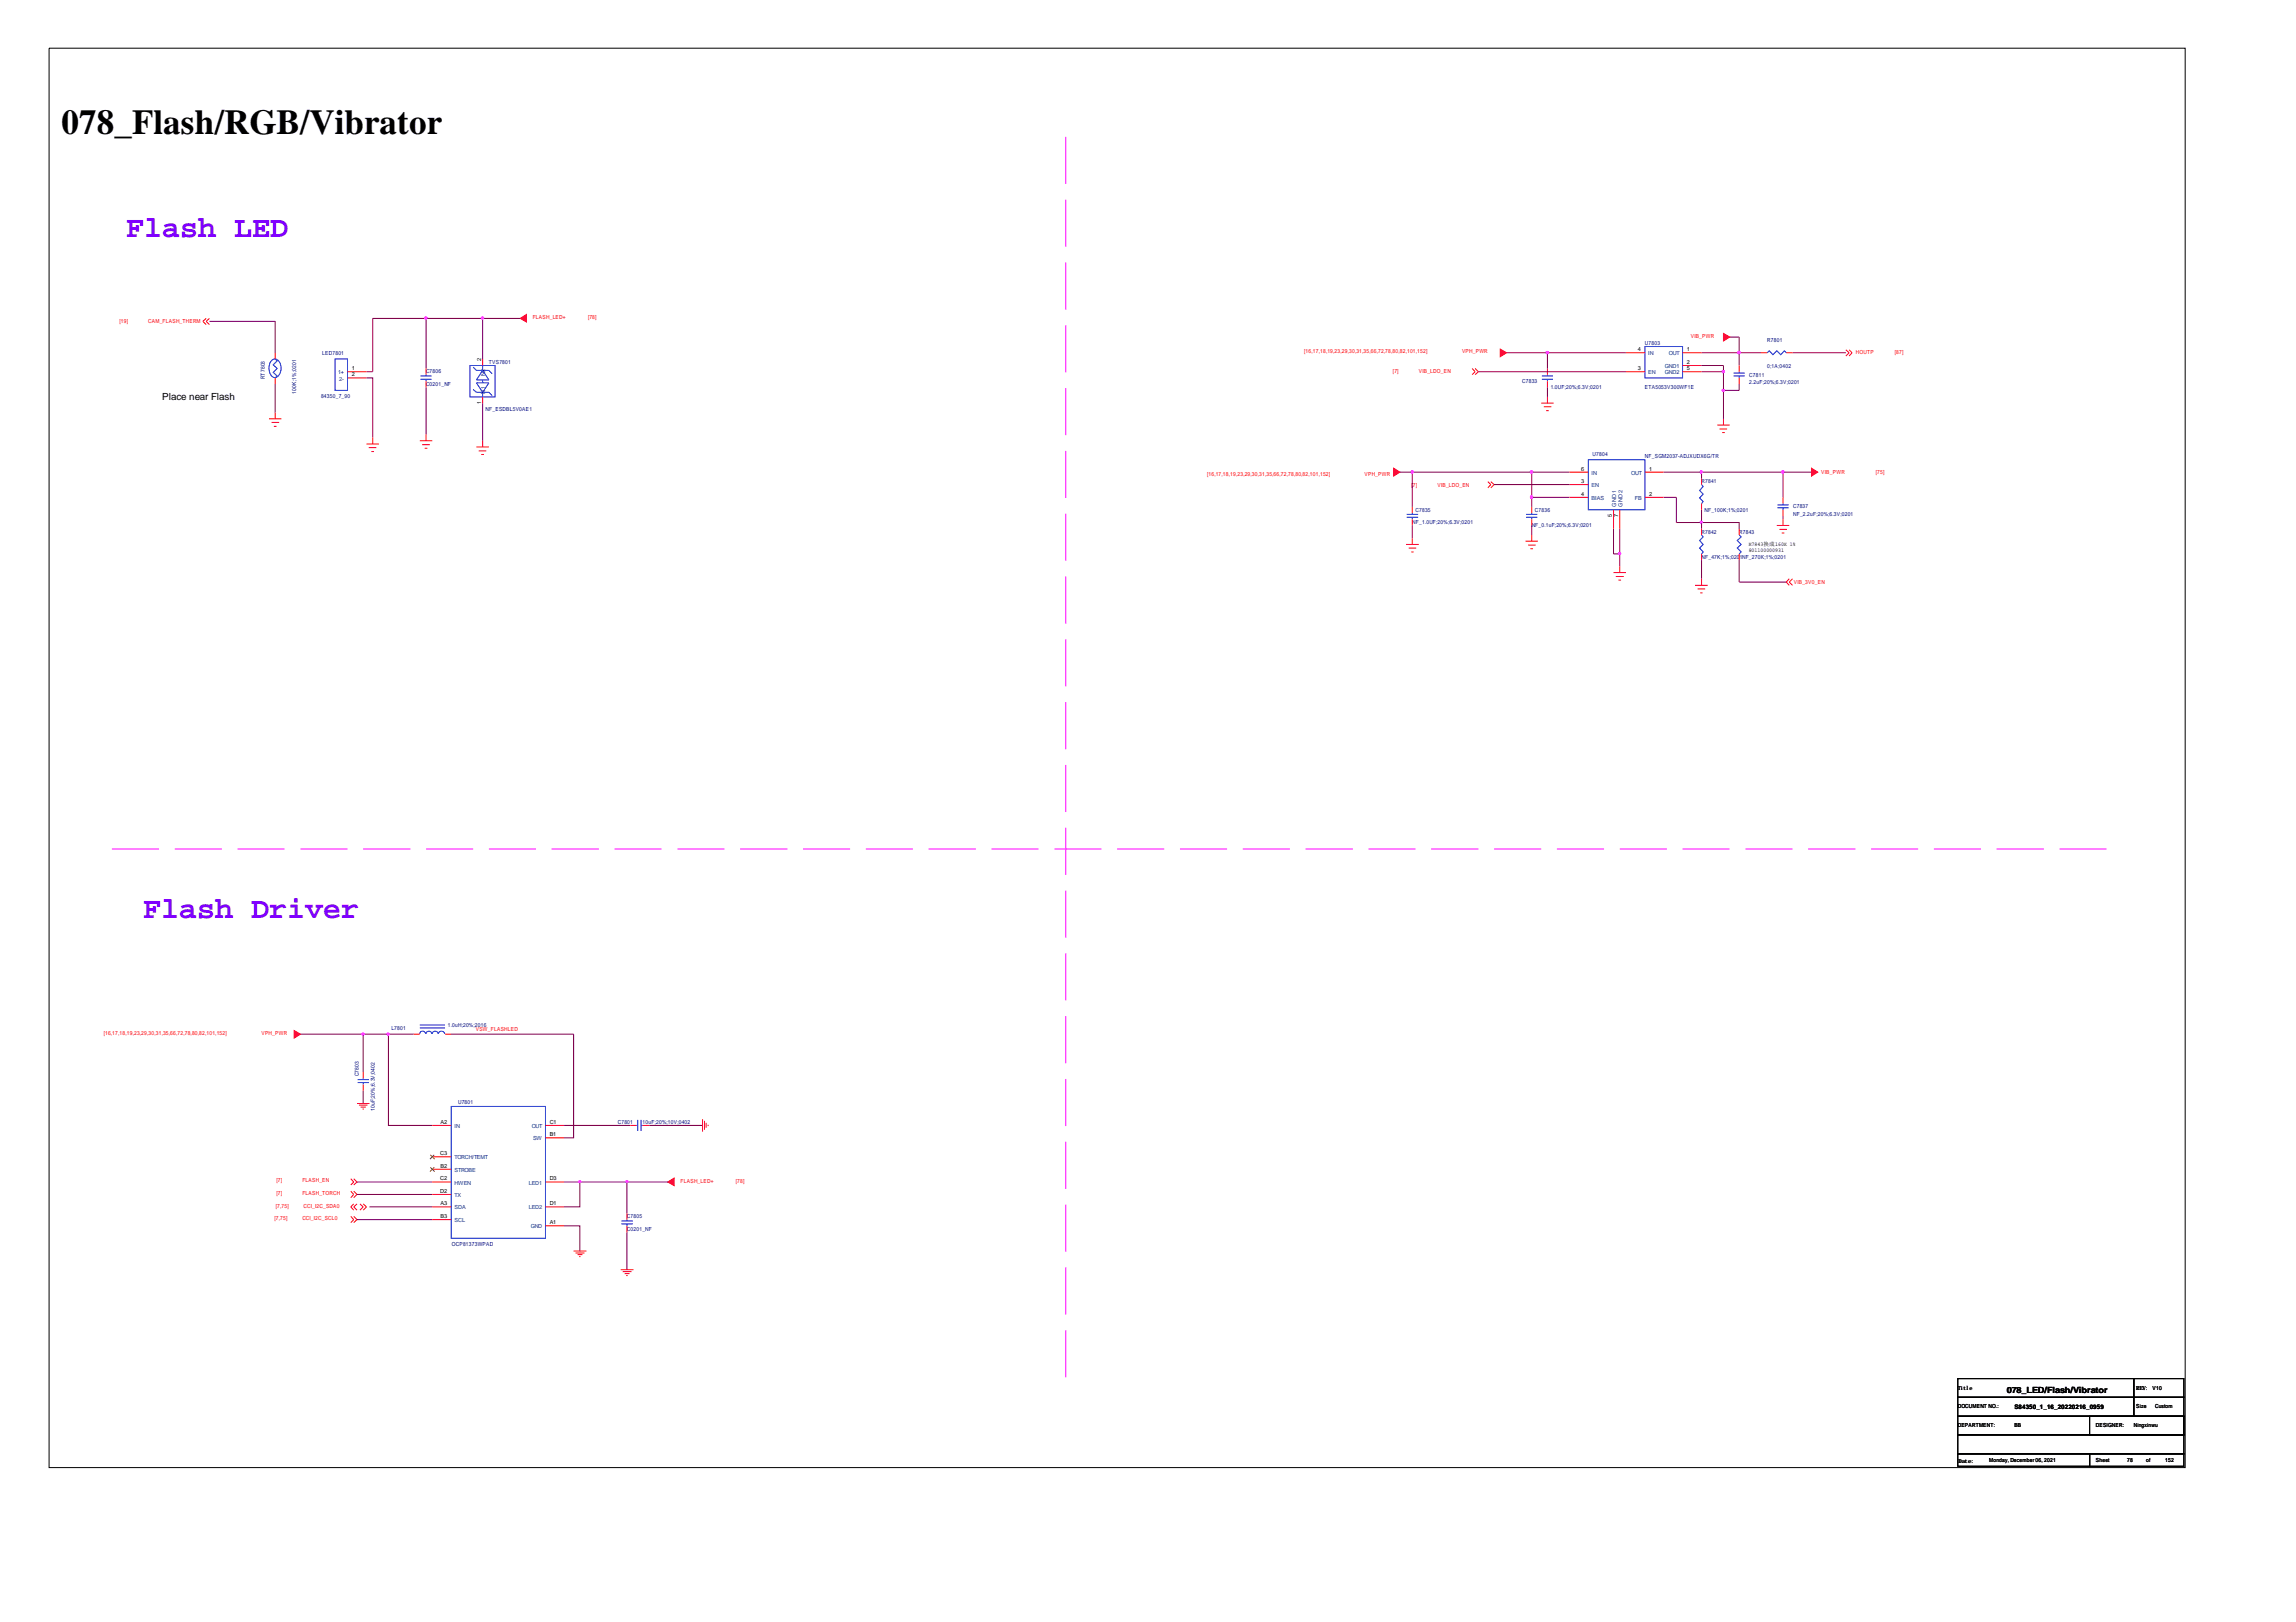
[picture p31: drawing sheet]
<svg xmlns="http://www.w3.org/2000/svg" width="297mm" height="210mm" viewBox="0 0 297 210" stroke-linecap="round" stroke-linejoin="round" font-family="sans-serif">
<defs><g id="words">
<text font-size="4.5" x="8" y="17.3">078_Flash/RGB/Vibrator</text>
<g font-size="3.9" fill="#8000ff">
<text x="16.3" y="30.7">Flash LED</text>
<text x="18.5" y="118.8">Flash Driver</text>
</g>
<text font-size="1.3" x="21" y="51.8">Place near Flash</text>
<text font-size="1.1" x="259.6" y="180.2">078_LED/Flash/Vibrator</text>
<text font-size=".8" x="260.6" y="182.4">S84350_1_16_20220216_0959</text>
<g font-size=".7" fill="#f00">
<text x="15.5" y="41.8">[19]</text>
<text x="19.2" y="41.8">CAM_FLASH_THERM</text>
<text x="68.9" y="41.3">FLASH_LED+</text>
<text x="76.1" y="41.3">[78]</text>
<text x="168.7" y="45.7">[16,17,18,19,23,29,30,31,35,66,72,78,80,82,101,152]</text>
<text x="189.1" y="45.7">VPH_PWR</text>
<text x="218.7" y="43.8">VIB_PWR</text>
<text x="240.1" y="45.8">HOUTP</text>
<text x="245.2" y="45.8">[87]</text>
<text x="180.2" y="48.3">[7]</text>
<text x="183.6" y="48.3">VIB_LDO_EN</text>
<text x="156.2" y="61.6">[16,17,18,19,23,29,30,31,35,66,72,78,80,82,101,152]</text>
<text x="176.5" y="61.6">VPH_PWR</text>
<text x="182.6" y="63">[</text>
<text x="182.8" y="63">7]</text>
<text x="186" y="63">VIB_LDO_EN</text>
<text x="235.6" y="61.3">VIB_PWR</text>
<text x="242.7" y="61.3">[75]</text>
<text x="232.1" y="75.5">VIB_3V0_EN</text>
<text x="13.4" y="134">[16,17,18,19,23,29,30,31,35,66,72,78,80,82,101,152]</text>
<text x="33.8" y="134">VPH_PWR</text>
<text x="61.6" y="133.4">VSW_FLASHLED</text>
<text x="35.8" y="154.7">[7]</text>
<text x="35.8" y="153">[7]</text>
<text x="39.1" y="154.7">FLASH_TORCH</text>
<text x="39.1" y="153">FLASH_EN</text>
<text x="88.1" y="153.1">FLASH_LED+</text>
<text x="95.2" y="153.1">[78]</text>
<text x="35.5" y="157.9">[7,75]</text>
<text x="35.7" y="156.4">[7,75]</text>
<text x="39.1" y="157.9">CCI_I2C_SCL0</text>
<text x="39.3" y="156.4">CCI_I2C_SDA0</text>
</g>
<g font-size=".7" fill="#000080">
<text x="41.7" y="46">LED7801</text>
<text x="63.2" y="47.1">TVS7801</text>
<text x="212.8" y="44.7">U7803</text>
<text x="228.6" y="44.3">R7801</text>
<text x="228.6" y="47.6">0;1A;0402</text>
<text x="34.2" y="49.1" transform="rotate(-90 34.2 49.1)">RT7803</text>
<text x="38.3" y="50.9" transform="rotate(-90 38.3 50.9)">100K;1%;0201</text>
<text x="41.5" y="51.5">84350_7_90</text>
<text x="55.1" y="48.3">C7806</text>
<text x="55.1" y="50">C0201_NF</text>
<text x="62.8" y="53.2">NF_ESDBL5V0AE1</text>
<text x="196.9" y="49.5">C7833</text>
<text x="200.6" y="50.3">1.0UF;20%;6.3V;0201</text>
<text x="212.8" y="50.3">ETA5053V300WF1E</text>
<text x="226.3" y="48.7">C7811</text>
<text x="226.3" y="49.7">2.2uF;20%;6.3V;0201</text>
<text x="206" y="59">U7804</text>
<text x="212.8" y="59.3">NF_SGM2037-ADJXUDX6G/TR</text>
<text x="220.1" y="62.5">R7841</text>
<text x="232" y="65.8">C7837</text>
<text x="182.7" y="67.8">NF_1.0UF;20%;6.3V;0201</text>
<text x="183.1" y="66.2">C7835</text>
<text x="198.2" y="68.3">NF_0.1uF;20%;6.3V;0201</text>
<text x="198.6" y="66.2">C7836</text>
<text x="220.1" y="69.1">R7842</text>
<text x="220.5" y="66.2">NF_100K;1%;0201</text>
<text x="225" y="69.1">R7843</text>
<text x="232" y="66.8">NF_2.2uF;20%;6.3V;0201</text>
<text x="220.1" y="72.4">NF_47K;1%;0201NF_270K;1%;0201</text>
<text x="50.6" y="133.3">L7801</text>
<text x="58" y="132.9">1.0uH;20%;2016</text>
<text x="46.4" y="139.3" transform="rotate(-90 46.4 139.3)">C7803</text>
<text x="48.5" y="143.8" transform="rotate(-90 48.5 143.8)">10uF;20%;6.3V;0402</text>
<text x="59.3" y="142.8">U7801</text>
<text x="79.9" y="145.5">C7801</text>
<text x="83.1" y="145.5">10uF;20%;10V;0402</text>
<text x="58.5" y="161.2">OCP81373WPAD</text>
<text x="81.1" y="157.7">C7805</text>
<text x="81.1" y="159.3">C0201_NF</text>
</g>
<g font-size=".7">
<text x="45.5" y="47.9">1</text>
<text x="62.2" y="46.8" transform="rotate(-90 62.2 46.8)">2</text>
<text x="211.9" y="47.9">3</text>
<text x="211.9" y="45.4">4</text>
<text x="218.2" y="45.4">1</text>
<text x="218.2" y="47.1">2</text>
<text x="218.2" y="47.9">5</text>
<text x="45.5" y="48.7">2</text>
<text x="62.2" y="52.3" transform="rotate(-90 62.2 52.3)">1</text>
<text x="204.6" y="60.9">6</text>
<text x="204.6" y="62.5">3</text>
<text x="204.6" y="64.1">4</text>
<text x="213.4" y="60.9">1</text>
<text x="213.4" y="64.1">2</text>
<text x="208.5" y="66.9" transform="rotate(-90 208.5 66.9)">5</text>
<text x="209.3" y="66.9" transform="rotate(-90 209.3 66.9)">7</text>
<text x="226.2" y="70.7">R7843换成160K 1%</text>
<text x="226.2" y="71.4">801100000931</text>
<text x="56.9" y="149.5">C3</text>
<text x="57" y="145.4">A2</text>
<text x="71.1" y="147">B1</text>
<text x="71.1" y="145.4">C1</text>
<text x="56.9" y="152.8">C2</text>
<text x="56.9" y="154.4">D2</text>
<text x="57" y="156">A3</text>
<text x="57" y="151.1">B2</text>
<text x="71.1" y="156">D1</text>
<text x="71.1" y="152.8">D3</text>
<text x="57" y="157.6">B3</text>
<text x="71.1" y="158.4">A1</text>
<text x="253.3" y="179.9">Title</text>
<text x="276.4" y="179.9">REV: V10</text>
<text x="253.3" y="182.3">DOCUMENT NO.:</text>
<text x="253.3" y="184.7">DEPARTMENT:</text>
<text x="260.6" y="184.7">BB</text>
<text x="271.1" y="184.7">DESIGNER:</text>
<text x="276.1" y="184.7">Ningxinwu</text>
<text x="276.4" y="182.3">Size</text>
<text x="278.8" y="182.3">Custom</text>
<text x="253.4" y="189.3">Date:</text>
<text x="257.3" y="189.2">Monday, December 06, 2021</text>
<text x="271.1" y="189.2">Sheet</text>
<text x="275.2" y="189.2">78</text>
<text x="277.7" y="189.2">of</text>
<text x="280.1" y="189.2">152</text>
</g>
<g font-size=".7" fill="#004080">
<text x="213.2" y="46">IN</text>
<text x="215.4" y="47.6">GND1</text>
<text x="215.9" y="46">OUT</text>
<text x="43.7" y="48.4">1+</text>
<text x="43.9" y="49.2">2-</text>
<text x="62.8" y="50.9" transform="rotate(-90 62.8 50.9)">N1</text>
<text x="62.8" y="48.7" transform="rotate(-90 62.8 48.7)">N2</text>
<text x="213.2" y="48.4">EN</text>
<text x="215.4" y="48.4">GND2</text>
<text x="205.9" y="61.4">IN</text>
<text x="205.9" y="63">EN</text>
<text x="205.9" y="64.7">BIAS</text>
<text x="209.1" y="65.5" transform="rotate(-90 209.1 65.5)">GND1</text>
<text x="209.9" y="65.5" transform="rotate(-90 209.9 65.5)">GND2</text>
<text x="211" y="61.4">OUT</text>
<text x="211.5" y="64.7">FB</text>
<text x="58.8" y="146">IN</text>
<text x="68.8" y="146">OUT</text>
<text x="69" y="147.6">SW</text>
<text x="58.8" y="151.7">STROBE</text>
<text x="58.8" y="153.3">HWEN</text>
<text x="58.8" y="150">TORCH/TEMT</text>
<text x="58.8" y="154.9">TX</text>
<text x="68.4" y="153.3">LED1</text>
<text x="58.8" y="156.5">SDA</text>
<text x="58.8" y="158.2">SCL</text>
<text x="68.4" y="156.5">LED2</text>
<text x="68.7" y="159">GND</text>
</g>
</g></defs>
<path d="M6.3 6.2h276.4v183.7h-276.4zM253.3 178.4h22.8v2.4h-22.8zM276.1 178.4h6.4v2.4h-6.4zM253.3 180.8h22.8v2.5h-22.8zM253.3 188.1h17v1.7h-17zM253.3 185.7h29.2v2.4h-29.2zM253.3 183.3h29.2v2.4h-29.2zM270.3 188.1h12.2v1.7h-12.2zM270.3 183.3h12.2v2.4h-12.2zM276.1 180.8h6.4v2.5h-6.4z" fill="none" stroke="#000" stroke-width=".13"/>
<path d="M137.9 17.7v161.8M14.5 109.9h259.7" fill="none" stroke="#f0f" stroke-width=".13" stroke-dasharray="6.1 2" stroke-linecap="butt"/>
<g fill="none" stroke="#f00" stroke-width=".13">
<path d="M26.7 41.2l-.5 .4 .5 .4M27.1 41.2l-.4 .4 .4 .4M34.8 54.2h1.6M35.1 54.7h1M35.4 55.2h.4M35.6 45.6v.9M35.6 48.9v.8M35.6 53.4v.8M45 48.1h2.4M45 48.9h2.4M47.4 57.5h1.6M47.7 57.9h1"/>
<path d="M48 58.4h.4M48.2 56.6v.9M54.3 57h1.6M54.6 57.5h1M54.9 58h.4M55.1 47.7v.8M55.1 49.3v.8M55.1 56.2v.8M61.6 57.8h1.6M61.9 58.3h1M62.3 58.8h.3M62.4 46.5v.8"/>
<path d="M62.4 51.4v.8M62.4 57v.8M190.5 47.7l.3 .4-.3 .4M190.8 47.7l.5 .4-.5 .4M199.4 52.2h1.6M199.7 52.6h1M200 53.1h.4M200.2 47.7v.8M200.2 49.3v.8M200.2 51.4v.8M210.4 45.6h2.4M210.4 48.1h2.4"/>
<path d="M217.7 45.6h2.4M217.7 47.3h2.4M217.7 48.1h2.4M222.2 55h1.6M222.5 55.5h.9M222.8 56h.3M223 54.2v.8M225 47.3v.8M225 48.9v.8M227.8 45.6h.8M231.1 45.6h.8M238.8 45.3l.4 .3-.4 .5"/>
<path d="M239.2 45.3l.4 .3-.4 .5M181.9 70.5h1.7M182.2 70.9h1M182.6 71.4h.3M182.7 65.6v.8M182.7 67.2v.8M182.7 69.7v.8M192.5 62.3l.4 .4-.4 .4M192.9 62.3l.4 .4-.4 .4M197.4 70h1.6M197.7 70.5h1M198 71h.3"/>
<path d="M198.2 65.6v.8M198.2 67.2v.8M198.2 69.2v.8M203 61.1h2.5M203 62.7h2.5M203 64.4h2.5M208.7 66v2.4M208.7 74.1h1.7M209 74.6h1.1M209.4 75.1h.3M209.5 66v2.4M209.5 73.3v.8"/>
<path d="M212.8 61.1h2.4M212.8 64.4h2.4M219.3 75.7h1.6M219.6 76.2h1M220 76.7h.3M220.1 61.9v.8M220.1 65.2v.8M220.1 68.4v.8M220.1 71.7v.8M220.1 74.9v.8M225 68.4v.8M225 71.7v.8"/>
<path d="M229.9 68h1.6M230.2 68.5h1M230.5 69h.3M230.7 64.4v.8M230.7 66v.8M230.7 67.2v.8M231.5 74.9l-.4 .4 .4 .4M231.9 74.9l-.4 .4 .4 .4M47 138.7v.8M53.5 133.8h.8M57.6 133.8h.8M45.4 157.4l.4 .4-.4 .4"/>
<path d="M45.4 154.1l.4 .5-.4 .4M45.4 152.5l.4 .5-.4 .3M45.8 157.4l.4 .4-.4 .4M45.8 154.1l.4 .5-.4 .4M45.8 152.5l.4 .5-.4 .3M45.8 155.8l-.4 .4 .4 .4M46.2 142.8h1.6M46.2 155.8l-.4 .4 .4 .4M46.4 143h1.1M46.6 155.8l.4 .4-.4 .4M46.7 143.3h.6M46.9 143.5h.2"/>
<path d="M47 155.8l.4 .4-.4 .4M47 140.3v.9M55.9 145.6h2.5M55.9 156.2h2.5M55.9 151.3h2.5M55.9 157.8h2.5M55.9 153h2.5M55.9 149.7h2.5M55.9 154.6h2.5M70.6 145.6h2.4M70.6 158.6h2.4M70.6 156.2h2.4"/>
<path d="M70.6 147.2h2.4M70.6 153h2.4M81.1 157v.8M81.1 158.6v.8M81.5 145.6h.8M83.1 145.6h.9M90.9 144.8v1.6M91.1 145v1.2M91.4 145.3v.6M91.6 145.6v.1M74.2 161.9h1.7M74.5 162.2h1.1"/>
<path d="M74.7 162.4h.7M74.9 162.6h.2M80.3 164.3h1.7M80.6 164.6h1.1M80.8 164.8h.6M81 165.1h.2"/>
</g>
<g fill="#f00" stroke="#f00" stroke-width=".13">
<path d="M67.3 41.2l.8-.5v1z" fill-rule="evenodd"/>
<path d="M194.1 45.2l.8 .4-.8 .6z" fill-rule="evenodd"/>
<path d="M38.1 133.4l.8 .4-.8 .5z" fill-rule="evenodd"/>
<path d="M86.4 153l.8-.5v.9z" fill-rule="evenodd"/>
<path d="M180.3 60.6l.8 .5-.8 .5z" fill-rule="evenodd"/>
<path d="M234.4 60.6l.8 .5-.8 .5z" fill-rule="evenodd"/>
<path d="M223 43.2l.8 .4-.8 .5z" fill-rule="evenodd"/>
</g>
<g fill="none" stroke="#00f" stroke-width=".13">
<path d="M35.3 46.5a.74 .74 0 0 1 1 .7 1.32 1.32 0 0 1-.7 1.7 1.08 1.08 0 0 1-.8-1.3l.1-.4 .1-.4zM35.6 46.5l.3 .2-.6 .5 .6 .5-.6 .5 .6 .5-.3 .2M43.3 46.5h1.7v4h-1.7zM54.4 49.1h1.4M54.4 48.7h1.4M55.1 48.5v.2M55.1 49.1v.2M60.8 47.3h3.3v4.1h-3.3zM61.2 50.4l.4 .4h1.6l.5 .4M61.2 47.5l.4 .4h1.6l.5 .5M62.4 47.9l.8 1.3h-1.6zM62.4 50.8l.8-1.3h-1.6l.8 1.3v.6"/>
<path d="M62.4 47.3v.6M62.4 49.2v.3M199.5 49.1h1.4M199.5 48.7h1.4M200.2 48.5v.2M200.2 49.1v.2M205.5 59.5h7.3v6.5h-7.3zM212.8 44.8h4.9v4.1h-4.9zM224.3 48.7h1.4M224.3 48.3h1.4M225 48.1v.2M225 48.7v.2"/>
<path d="M228.6 45.6l.3-.2 .5 .5 .5-.5 .5 .5 .4-.5 .3 .2M182 66.9h1.5M182 66.6h1.5M182.7 66.4v.2M182.7 66.9v.3M197.4 66.9h1.5M197.4 66.6h1.5M198.2 66.4v.2M198.2 66.9v.3M220.1 62.7l.2 .3-.4 .5 .4 .4-.4 .5 .4 .5-.2 .3M220.1 69.2l.2 .3-.4 .4 .4 .6-.4 .4 .4 .5-.2 .3M225 69.2l.3 .3-.6 .4 .6 .6-.6 .4 .6 .5-.3 .3"/>
<path d="M230 65.7h1.4M230 65.3h1.4M230.7 65.2v.1M230.7 65.7v.3M46.3 139.7h1.4M47 139.5v.2M54.3 132.6h3.3M54.3 133.8a.38 .38 0 0 1 .4-.4 .38 .38 0 0 1 .4 .4M54.3 133h3.3M55.1 133.8a.38 .38 0 0 1 .4-.4 .38 .38 0 0 1 .4 .4M55.9 133.8a.38 .38 0 0 1 .4-.4 .38 .38 0 0 1 .4 .4M56.7 133.8a.41 .41 0 0 1 .4-.4 .41 .41 0 0 1 .4 .4"/>
<path d="M46.3 140.1h1.4M47 140.1v.2M58.4 143.2h12.2v17h-12.2zM80.4 158.4h1.5M80.4 158h1.5M81.1 157.8v.2M81.1 158.4v.2M82.3 145.6h.2M82.5 144.9v1.5M82.9 145.6h.2M82.9 144.9v1.5"/>
</g>
<path d="M55.7 151.1l.5 .5M55.7 149.5l.5 .5M56.2 151.1l-.6 .5M56.2 149.5l-.6 .5" fill="none" stroke="#804000" stroke-width=".13"/>
<g fill="none" stroke="#800040" stroke-width=".13">
<path d="M27.1 41.6h8.5v4M35.6 49.7v3.7M47.4 48.9h.8v7.7M55.1 41.2h-6.9v6.9h-.8M55.1 50.1v6.1M62.4 41.2v5.3M62.4 52.2v4.8M62.4 41.2h4.9M62.4 41.2h-7.3v6.5M191.3 48.1h19.1M194.9 45.6h15.5M200.2 45.6v2.1"/>
<path d="M200.2 50.1v1.3M220.1 47.3h2.9v6.9M220.1 48.1h2.9M220.1 45.6h7.7M223.8 43.6h1.2v3.7M225 49.7v.8h-2M231.9 45.6h6.9M181.1 61.1h21.9M182.7 61.1v4.5M182.7 68v1.7M193.3 62.7h9.7M198.2 61.1v4.5"/>
<path d="M198.2 68v1.2M198.2 64.4h4.8M208.7 68.4v3.3h.8M209.5 68.4v4.9M215.2 61.1h4.9M215.2 64.4h1.7v3.2h8.1v.8M220.1 66v2.4M220.1 72.5v2.4M225 72.5v2.8h6.1M230.7 61.1h-10.6v.8M230.7 61.1h3.7M230.7 61.1v3.3"/>
<path d="M230.7 66.8v.4M38.9 133.8h14.6M47 133.8v4.9M50.2 133.8v11.8h5.7M58.4 133.8h15.8v13.4h-1.2M46.2 154.6h9.7M46.2 153h9.7M46.2 157.8h9.7M47 141.2v1.6M47.8 156.2h8.1M73 145.6h8.5M73 158.6h2v3.3"/>
<path d="M73 153h2M81.1 153h5.3M81.1 153v4M81.1 159.4v4.9M81.1 153h-6.1v3.2h-2M84 145.6h6.9"/>
</g>
<g fill="#f0f" stroke="#f0f" stroke-width=".13">
<path d="M200.1 45.5h.2v.2h-.2z" fill-rule="evenodd"/>
<path d="M224.9 45.5h.2v.2h-.2z" fill-rule="evenodd"/>
<path d="M222.8 48h.2v.2h-.2z" fill-rule="evenodd"/>
<path d="M222.8 50.4h.2l.1 .1-.2 .1h-.1z" fill-rule="evenodd"/>
<path d="M55 41.1h.2v.1l-.1 .1-.1-.1z" fill-rule="evenodd"/>
<path d="M62.3 41.1h.2l.1 .1-.2 .1-.1-.1z" fill-rule="evenodd"/>
<path d="M46.9 133.7h.2v.1l-.2 .2v-.1z" fill-rule="evenodd"/>
<path d="M198 61h.2v.2h-.2z" fill-rule="evenodd"/>
<path d="M182.6 61h.2v.1l-.1 .1h-.1z" fill-rule="evenodd"/>
<path d="M198 64.2h.2v.2h-.2z" fill-rule="evenodd"/>
<path d="M220 61h.2v.1l-.1 .1h-.1z" fill-rule="evenodd"/>
<path d="M220 67.5h.2v.2h-.2z" fill-rule="evenodd"/>
<path d="M209.4 71.5h.2l.1 .1-.2 .2-.1-.1z" fill-rule="evenodd"/>
<path d="M74.9 152.8h.2v.2h-.2z" fill-rule="evenodd"/>
<path d="M81 152.8h.2v.2h-.2z" fill-rule="evenodd"/>
<path d="M50.1 133.7h.2l.1 .1-.2 .2-.1-.1z" fill-rule="evenodd"/>
<path d="M230.5 61h.2v.2h-.2z" fill-rule="evenodd"/>
<path d="M200.1 45.5h.2v.2h-.2z" fill-rule="evenodd"/>
<path d="M224.9 45.5h.2v.2h-.2z" fill-rule="evenodd"/>
<path d="M222.8 48h.2v.2h-.2z" fill-rule="evenodd"/>
<path d="M222.8 50.4h.2l.1 .1-.2 .1h-.1z" fill-rule="evenodd"/>
<path d="M55 41.1h.2v.1l-.1 .1-.1-.1z" fill-rule="evenodd"/>
<path d="M62.3 41.1h.2l.1 .1-.2 .1-.1-.1z" fill-rule="evenodd"/>
<path d="M46.9 133.7h.2v.1l-.2 .2v-.1z" fill-rule="evenodd"/>
<path d="M198 61h.2v.2h-.2z" fill-rule="evenodd"/>
<path d="M182.6 61h.2v.1l-.1 .1h-.1z" fill-rule="evenodd"/>
<path d="M198 64.2h.2v.2h-.2z" fill-rule="evenodd"/>
<path d="M220 61h.2v.1l-.1 .1h-.1z" fill-rule="evenodd"/>
<path d="M220 67.5h.2v.2h-.2z" fill-rule="evenodd"/>
<path d="M209.4 71.5h.2l.1 .1-.2 .2-.1-.1z" fill-rule="evenodd"/>
<path d="M74.9 152.8h.2v.2h-.2z" fill-rule="evenodd"/>
<path d="M81 152.8h.2v.2h-.2z" fill-rule="evenodd"/>
<path d="M50.1 133.7h.2l.1 .1-.2 .2-.1-.1z" fill-rule="evenodd"/>
<path d="M230.5 61h.2v.2h-.2z" fill-rule="evenodd"/>
</g>
<use href="#words"/>
</svg>
